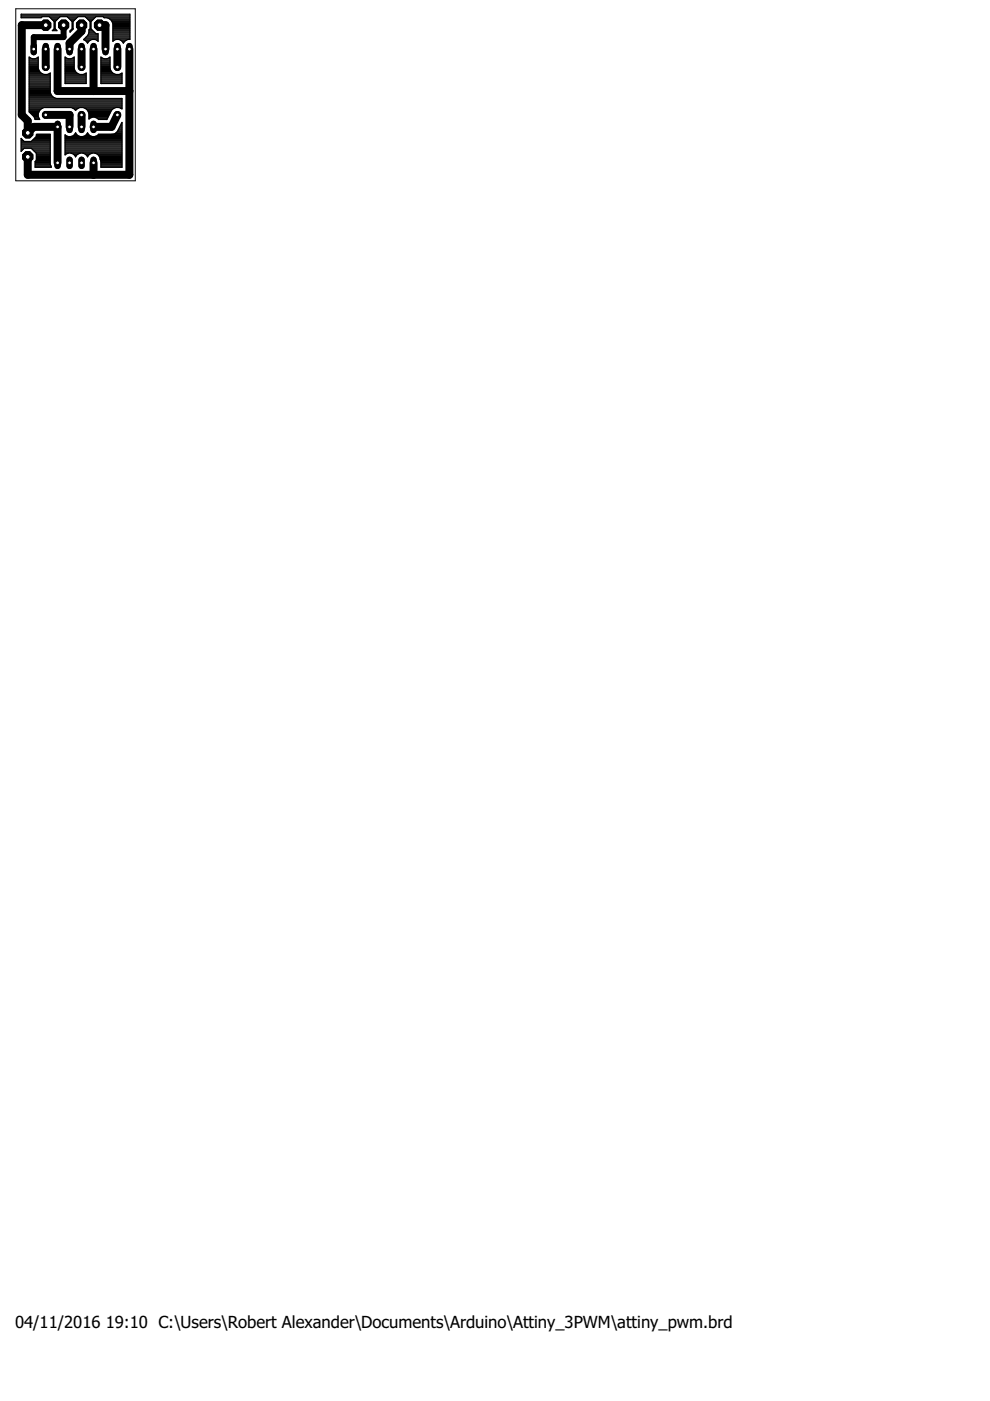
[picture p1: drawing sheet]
<svg xmlns="http://www.w3.org/2000/svg" width="210mm" height="297mm" viewBox="0 0 210 297" stroke-linecap="round" stroke-linejoin="round" font-family="sans-serif">
<defs><g id="words">
<g font-size="3.5">
<text x="3.2" y="281.5">04/11/2016</text>
<text x="22.4" y="281.5">19:10 C:\Users\Robert Alexander\Documents\Arduino\Attiny_3PWM\attiny_pwm.brd</text>
</g>
</g></defs>
<g fill="none" stroke="#000" stroke-width="1.7">
<path d="M9.7 5.3h-5.1v19.1l1.3 1.2v2.6l1.3-1.3h5v7.6M9.7 10.4v3.8M12.2 10.4v8.9h15.2M17.3 5.3v1.3l-2.5 2.5v1.3M17.3 10.4v3.8M19.8 10.4v8.9M21.1 5.3h1.3v5.1M24.9 10.4v3.8M27.4 10.4v26.7h-21.5v-3.8M9.7 24.4h5.1v2.5M17.3 24.4v2.5M19.8 34.5v2.6"/>
<path d="M24.9 24.4l-1.3 2.5h-3.8"/>
</g>
<path d="M13.5 5.3v2.6h-6.3v2.5" fill="none" stroke="#000" stroke-width="1.3"/>
<g fill="none" stroke="#000" stroke-width=".25">
<path d="M4.5 3.6h4.3M4.5 3.4h23M4.5 3.2h23M6.2 19.8h4.6M6.2 19.6h4.4M6.2 19.4h4.4M6.2 19.2h4.4M6.2 18.9h4.4M6.2 18.7h4.4M6.2 18.5h4.4M6.2 18.3h4.4M6.2 18.1h4.4"/>
<path d="M6.2 17.8h4.4M6.2 17.6h4.4M6.2 17.4h4.4M6.2 17.2h4.4M6.2 17h4.4M6.2 16.7h4.4M6.2 16.5h4.4M6.2 16.3h4.4M6.2 16.1h4.4M6.2 15.9h4.4M6.2 15.6h2.8M6.2 15.4h2.4"/>
<path d="M6.2 15.2h2.2M6.2 15h2.1M6.2 14.7h2M6.2 14.5h1.9M6.2 14.3h1.9M6.2 14.1h1.9M6.2 13.8h1.9M6.2 13.6h1.9M6.2 13.4h1.9M6.2 13.2h1.9M6.2 13h1.9M6.2 12.7h1.9"/>
<path d="M6.2 12.5h1.9M6.2 12.3h.3M7.9 12.3h.2M8.1 14.5v-2.4a1.33 1.33 0 0 1-1.9 0v11.6l1 1 .3 .6M8.1 14.5a1.59 1.59 0 0 0 2.5 1v4.1M10.4 15.6h.2M10.5 3.6h2.1M10.6 19.6l.3 .6 .4 .4 .6 .3h14v2.2a1.58 1.58 0 0 0-2.3 .3M10.8 3.9h1.6M11 4.1h1.2M11.2 4.3h.8M11.3 6.3h.6"/>
<path d="M11.4 4.5h.3M11.5 6.1v-1.5l-1.1-1.1h-1.5l-.2 .3h-4.2v-.8h23v5.4l-.9 .2-.4 .4M11.5 6.1l-.4 .4h1l-.4-.4M11.5 6.1h.2M11.5 5.9h.2M11.5 5.6h.2M11.5 5.4h.2M11.5 5.2h.2M11.5 5h.2M11.5 4.7h.2M11.7 6.1v-1.5l1-1.1h1.5l1.1 1.1v1.5M13.8 12.1a1.33 1.33 0 0 0 1.9 0v2.4a1.58 1.58 0 0 0 2.6 1v2.2h-4.5z"/>
<path d="M13.8 17.6h4.5M13.8 17.4h4.5M13.8 17.2h4.5M13.8 17h4.5M13.8 16.7h4.5M13.8 16.5h4.5M13.8 16.3h4.5M13.8 16.1h4.5M13.8 15.9h4.5M13.8 15.6h2.8M13.8 15.4h2.5M13.8 15.2h2.2"/>
<path d="M13.8 15h2.1M13.8 14.7h2M13.8 14.5h1.9M13.8 14.3h1.9M13.8 14.1h1.9M13.8 13.8h1.9M13.8 13.6h1.9M13.8 13.4h1.9M13.8 13.2h1.9M13.8 13h1.9M13.8 12.7h1.9M13.8 12.5h1.9"/>
<path d="M13.8 12.3h.3M14.4 3.6h2M14.6 3.9h1.6M14.8 4.1h1.2M14.9 6.8h.1M14.9 6.5h.3M15 4.3h.8M15.1 6.3h.3M15.2 4.5h.3M15.3 6.1l-.4 .4v.3l.6-.7M15.3 6.1h.2M15.3 5.9h.2"/>
<path d="M15.3 5.6h.2M15.3 5.4h.2M15.3 5.2h.2M15.3 5h.2M15.3 4.7h.2M15.5 12.3h.2M15.5 6.1v-1.5l1.1-1.1h1.5l1 1.1v1.5M17.8 8.3h3M18 8.5h1.2M18 15.6h.3M18.1 8.1h2.7M18.2 3.6h2"/>
<path d="M18.2 8.7h.7M18.3 7.9h2.5M18.4 3.9h1.6M18.5 9l.1 .2v-.2M18.5 9h.1M18.5 7.6h2.3M18.6 4.1h1.2M18.7 7.4h2.1M18.8 7.2h2M18.8 4.3h.8M18.8 7h1.4M18.9 6.5h.8"/>
<path d="M18.9 6.8h1M18.9 6.3h.6M19 4.5h.3M19.1 6.1l-.2 .2v.6l-.3 .6-.9 .9 .8 .6M19.1 6.1h.2M19.1 5.9h.2M19.1 5.6h.2M19.1 5.4h.2M19.1 5.2h.2M19.1 5h.2M19.1 4.7h.2M19.3 6.1v-1.5l1-1.1h1.5l.3 .3a1.57 1.57 0 0 1 1.8 1.2v3.7"/>
<path d="M19.3 6.1l1 1.1h.5v1.5M20.5 8.5h.3M20.8 8.7a1.36 1.36 0 0 0-2.2 .3M20.8 8.7h.1M21.4 12.1a1.34 1.34 0 0 0 1.9 0v2.4a1.59 1.59 0 0 0 2.6 1v2.2h-4.5zM21.4 17.6h4.5M21.4 17.4h4.5M21.4 17.2h4.5M21.4 17h4.5M21.4 16.7h4.5M21.4 16.5h4.5M21.4 16.3h4.5"/>
<path d="M21.4 16.1h4.5M21.4 15.9h4.5M21.4 15.6h2.8M21.4 15.4h2.5M21.4 15.2h2.2M21.4 15h2.1M21.4 14.7h2M21.4 14.5h1.9M21.4 14.3h1.9M21.4 14.1h1.9M21.4 13.8h1.9M21.4 13.6h1.9"/>
<path d="M21.4 13.4h1.9M21.4 13.2h1.9M21.4 13h1.9M21.4 12.7h1.9M21.4 12.5h1.9M21.4 12.3h.3M22 3.6h5.5M22.9 3.9h4.6M23.1 12.3h.2M23.3 4.1h4.2M23.6 4.3h3.9M23.7 4.5h3.8"/>
<path d="M23.8 4.7h3.7M23.9 5h3.6M23.9 8.7a1.36 1.36 0 0 1 2.2 .3M23.9 6.5h3.6M23.9 8.7h.1M23.9 8.5h.3M23.9 8.3h3.6M23.9 8.1h3.6M23.9 7.9h3.6M23.9 7.6h3.6M23.9 7.4h3.6M23.9 7.2h3.6"/>
<path d="M23.9 7h3.6M23.9 6.8h3.6M23.9 6.3h3.6M23.9 6.1h3.6M23.9 5.9h3.6M23.9 5.6h3.6M23.9 5.4h3.6M23.9 5.2h3.6M25.6 8.5h1.2M25.6 15.6h.3M25.9 8.7h.6M26.1 9l.1 .2v-.2"/>
<path d="M26.1 9h.1M4.5 32.1l.6-.7h1.5l1.1 1.1M4.5 32h.1M4.5 31.8h.2M4.5 31.6h.5M4.5 31.4h6.1M4.5 31.2h6.1M4.5 30.9h6.1M4.5 30.7h6.1M4.5 30.5h6.1M4.5 30.3h6.1M4.5 30.1h6.1"/>
<path d="M4.5 29.8h.5M4.5 29.6h.2M4.5 29.4h.1M6.2 23.6h2.1M6.2 23.4h2.2M6.2 23.2h2.5M6.2 22.9h2.8M6.2 22.7h19.7M6.2 22.5h19.7M6.2 22.3h19.7M6.2 22.1h19.7M6.2 21.8h19.7"/>
<path d="M6.2 21.6h19.7M6.2 21.4h19.7M6.2 21.2h19.7M6.2 21h19.7M6.2 20.7h5.4M6.2 20.5h5M6.2 20.3h4.8M6.2 20.1h4.6M6.3 23.8h1.9M6.5 24.1h1.6M6.8 24.3h1.3M6.8 31.6h3.8"/>
<path d="M6.8 29.8h3.8M7 24.5h1.1M7 29.6h3.6M7 31.8h3.6M7.2 24.7h.9M7.2 32h3.4M7.2 29.4h3.4M7.3 25h.9M7.4 25.2h.9M7.5 25.3h.1M7.5 35.4h3.3M7.5 35.2h3.3"/>
<path d="M7.5 34.9h3.2M7.5 34.7h3.1M7.5 34.5h3.1M7.5 34.3h3.1M7.5 29.2h3.1M7.5 32.3h3.1M7.6 34h3M7.7 28.9h2.9M7.7 32.5h2.9M7.7 28.9l.1-.4h2.8v6.3l.2 .7h-3.3v-1.3l.2-.2v-1.5M7.7 28.9l-1.1 1.1h-1.5l-.6-.7v2.8M7.7 33.8h2.9"/>
<path d="M7.7 33.6h2.9M7.7 33.4h2.9M7.7 33.2h2.9M7.7 32.9h2.9M7.7 32.7h2.9M7.7 28.7h2.9M8.1 24.1v.6M8.1 24.7l.3 .6h-.9M8.1 24.1l.3-.6 .4-.5 .6-.2h5.7l.5 .2 .4 .4a1.59 1.59 0 0 1 1.7-.6 1.59 1.59 0 0 1 1.2 1.3M13.8 32.5h.6M13.8 32.7h.1M13.8 32.3h12.1"/>
<path d="M13.8 32h12.1M13.8 31.8h12.1M13.8 31.6h12.1M13.8 31.4h12.1M13.8 31.2h12.1M13.8 30.9h12.1M13.8 30.7h12.1M13.8 30.5h12.1M13.8 30.3h12.1M13.8 30.1h12.1M13.8 29.8h12.1M13.8 29.6h12.1"/>
<path d="M13.8 29.4h12.1M13.8 29.2h12.1M13.8 28.7h.1M14.5 29l-.7-.4v4.3a1.36 1.36 0 0 1 1.8-.2M15.1 32.5h1.9M15.4 22.9h1.2M15.6 28.7l-.6 .3-1.2-.1M15.6 28.7l.4-.5 .5 .5M15.6 32.7l.4 .6 .5-.6M15.6 32.7h.9M15.6 28.7h.9M15.8 28.5h.5"/>
<path d="M15.8 23.2h.5M15.8 32.9h.4M16 33.2h.1M16 28.3h.1M16 23.4h.1M16.5 28.7l.5 .3M16.5 32.7a1.39 1.39 0 0 1 2.1 .6l.4-.6M17.6 28.9h1.9M17.6 32.5h1.9M18 22.9h6.2M18.1 32.7h.9M18.1 28.7h.9"/>
<path d="M18.3 23.2h5.6M18.3 28.5h.5M18.4 32.9h.4M18.5 28.3h.1M18.5 33.2h.1M18.5 23.4h5.1M18.7 23.6h4.8M18.8 23.8h4.6M18.9 25.2h.1M18.9 25h.4M18.9 24.7h4.1M18.9 24.5h4.2"/>
<path d="M18.9 24.3h4.3M18.9 24.1h4.4M19 28.7l-.4-.5-.5 .5-.5 .3-2.5-.1M19 28.7l.6 .3 6.3-.1M20.2 32.5h5.7M20.3 25h2.6M20.7 32.7h5.2M20.7 28.7h5.2M20.7 25.2h2.1M20.9 32.9h5M21 33.2h4.9M21.1 33.4h4.8"/>
<path d="M21.2 33.6h4.7M21.3 33.8h4.6M21.3 34h4.6M21.4 35.4h4.5M21.4 35.2h4.5M21.4 34.9h4.5M21.4 34.7h4.5M21.4 34.5h4.5M21.4 34.3h4.5M23.6 23.4l-.9 1.9h-1.8a1.35 1.35 0 0 0-2-.1v-1.1M24.4 28.3l-.8 .2M24.4 28.3h1.5"/>
<path d="M24.7 28h1.2M24.9 27.8l1-1.8v9.5h-4.5v-1.3l-.2-.4a1.4 1.4 0 0 0-2.2-1.1M24.9 27.8l-.5 .5M24.9 27.8h1M25 27.6h.9M25.1 27.4h.8M25.3 27.2h.6M25.4 26.9h.5M25.5 26.7h.4M25.6 22.9h.3M25.6 26.5h.3M25.7 26.3h.2"/>
<path d="M25.8 26.1h.1M25.9 28.5h-5l-.8 .5"/>
</g>
<circle cx="5.9" cy="28.2" r="1.17" fill="#000" stroke="#000" stroke-width=".21"/>
<circle cx="5.9" cy="28.2" r=".51" fill="#fff" stroke="#000" stroke-width=".21"/>
<circle cx="9.7" cy="5.3" r="1.17" fill="#000" stroke="#000" stroke-width=".21"/>
<circle cx="9.7" cy="5.3" r=".51" fill="#fff" stroke="#000" stroke-width=".21"/>
<circle cx="5.9" cy="33.3" r="1.17" fill="#000" stroke="#000" stroke-width=".21"/>
<circle cx="5.9" cy="33.3" r=".51" fill="#fff" stroke="#000" stroke-width=".21"/>
<circle cx="13.5" cy="5.3" r="1.17" fill="#000" stroke="#000" stroke-width=".21"/>
<circle cx="13.5" cy="5.3" r=".51" fill="#fff" stroke="#000" stroke-width=".21"/>
<circle cx="21.1" cy="5.3" r="1.17" fill="#000" stroke="#000" stroke-width=".21"/>
<circle cx="21.1" cy="5.3" r=".51" fill="#fff" stroke="#000" stroke-width=".21"/>
<path d="M12.2 33.9v1.3" fill="none" stroke="#000" stroke-width="1.3"/>
<circle cx="12.2" cy="34.5" r=".4" fill="#fff" stroke="#000" stroke-width=".21"/>
<path d="M14.8 33.9v1.3" fill="none" stroke="#000" stroke-width="1.3"/>
<circle cx="14.8" cy="34.5" r=".4" fill="#fff" stroke="#000" stroke-width=".21"/>
<path d="M14.8 26.2v1.4" fill="none" stroke="#000" stroke-width="1.3"/>
<circle cx="14.8" cy="26.9" r=".4" fill="#fff" stroke="#000" stroke-width=".21"/>
<path d="M12.2 26.2v1.4" fill="none" stroke="#000" stroke-width="1.3"/>
<circle cx="12.2" cy="26.9" r=".4" fill="#fff" stroke="#000" stroke-width=".21"/>
<path d="M17.3 33.9v1.3" fill="none" stroke="#000" stroke-width="1.3"/>
<circle cx="17.3" cy="34.5" r=".4" fill="#fff" stroke="#000" stroke-width=".21"/>
<path d="M19.8 33.9v1.3" fill="none" stroke="#000" stroke-width="1.3"/>
<circle cx="19.8" cy="34.5" r=".4" fill="#fff" stroke="#000" stroke-width=".21"/>
<path d="M17.3 26.2v1.4" fill="none" stroke="#000" stroke-width="1.3"/>
<circle cx="17.3" cy="26.9" r=".4" fill="#fff" stroke="#000" stroke-width=".21"/>
<path d="M19.8 26.2v1.4" fill="none" stroke="#000" stroke-width="1.3"/>
<circle cx="19.8" cy="26.9" r=".4" fill="#fff" stroke="#000" stroke-width=".21"/>
<path d="M14.8 9.8v1.3" fill="none" stroke="#000" stroke-width="1.3"/>
<circle cx="14.8" cy="10.4" r=".4" fill="#fff" stroke="#000" stroke-width=".21"/>
<path d="M19.8 9.8v1.3" fill="none" stroke="#000" stroke-width="1.3"/>
<circle cx="19.8" cy="10.4" r=".4" fill="#fff" stroke="#000" stroke-width=".21"/>
<path d="M17.3 9.8v1.3" fill="none" stroke="#000" stroke-width="1.3"/>
<circle cx="17.3" cy="10.4" r=".4" fill="#fff" stroke="#000" stroke-width=".21"/>
<path d="M22.4 9.8v1.3" fill="none" stroke="#000" stroke-width="1.3"/>
<circle cx="22.4" cy="10.4" r=".4" fill="#fff" stroke="#000" stroke-width=".21"/>
<path d="M27.4 9.8v1.3" fill="none" stroke="#000" stroke-width="1.3"/>
<circle cx="27.4" cy="10.4" r=".4" fill="#fff" stroke="#000" stroke-width=".21"/>
<path d="M24.9 9.8v1.3" fill="none" stroke="#000" stroke-width="1.3"/>
<circle cx="24.9" cy="10.4" r=".4" fill="#fff" stroke="#000" stroke-width=".21"/>
<path d="M7.2 9.8v1.3" fill="none" stroke="#000" stroke-width="1.3"/>
<circle cx="7.2" cy="10.4" r=".4" fill="#fff" stroke="#000" stroke-width=".21"/>
<path d="M12.2 9.8v1.3" fill="none" stroke="#000" stroke-width="1.3"/>
<circle cx="12.2" cy="10.4" r=".4" fill="#fff" stroke="#000" stroke-width=".21"/>
<path d="M9.7 9.8v1.3" fill="none" stroke="#000" stroke-width="1.3"/>
<circle cx="9.7" cy="10.4" r=".4" fill="#fff" stroke="#000" stroke-width=".21"/>
<circle cx="17.3" cy="5.3" r="1.17" fill="#000" stroke="#000" stroke-width=".21"/>
<circle cx="17.3" cy="5.3" r=".51" fill="#fff" stroke="#000" stroke-width=".21"/>
<circle cx="17.3" cy="24.4" r=".71" fill="#000" stroke="#000" stroke-width=".21"/>
<circle cx="17.3" cy="24.4" r=".4" fill="#fff" stroke="#000" stroke-width=".21"/>
<circle cx="17.3" cy="14.2" r=".71" fill="#000" stroke="#000" stroke-width=".21"/>
<circle cx="17.3" cy="14.2" r=".4" fill="#fff" stroke="#000" stroke-width=".21"/>
<circle cx="24.9" cy="24.4" r=".71" fill="#000" stroke="#000" stroke-width=".21"/>
<circle cx="24.9" cy="24.4" r=".4" fill="#fff" stroke="#000" stroke-width=".21"/>
<circle cx="24.9" cy="14.2" r=".71" fill="#000" stroke="#000" stroke-width=".21"/>
<circle cx="24.9" cy="14.2" r=".4" fill="#fff" stroke="#000" stroke-width=".21"/>
<circle cx="9.7" cy="24.4" r=".71" fill="#000" stroke="#000" stroke-width=".21"/>
<circle cx="9.7" cy="24.4" r=".4" fill="#fff" stroke="#000" stroke-width=".21"/>
<circle cx="9.7" cy="14.2" r=".71" fill="#000" stroke="#000" stroke-width=".21"/>
<circle cx="9.7" cy="14.2" r=".4" fill="#fff" stroke="#000" stroke-width=".21"/>
<circle cx="5.9" cy="28.2" r="1.17" fill="#000" stroke="#000" stroke-width=".21"/>
<circle cx="5.9" cy="28.2" r=".51" fill="#fff" stroke="#000" stroke-width=".21"/>
<circle cx="9.7" cy="5.3" r="1.17" fill="#000" stroke="#000" stroke-width=".21"/>
<circle cx="9.7" cy="5.3" r=".51" fill="#fff" stroke="#000" stroke-width=".21"/>
<circle cx="5.9" cy="33.3" r="1.17" fill="#000" stroke="#000" stroke-width=".21"/>
<circle cx="5.9" cy="33.3" r=".51" fill="#fff" stroke="#000" stroke-width=".21"/>
<circle cx="13.5" cy="5.3" r="1.17" fill="#000" stroke="#000" stroke-width=".21"/>
<circle cx="13.5" cy="5.3" r=".51" fill="#fff" stroke="#000" stroke-width=".21"/>
<circle cx="21.1" cy="5.3" r="1.17" fill="#000" stroke="#000" stroke-width=".21"/>
<circle cx="21.1" cy="5.3" r=".51" fill="#fff" stroke="#000" stroke-width=".21"/>
<path d="M12.2 33.9v1.3" fill="none" stroke="#000" stroke-width="1.3"/>
<circle cx="12.2" cy="34.5" r=".4" fill="#fff" stroke="#000" stroke-width=".21"/>
<path d="M14.8 33.9v1.3" fill="none" stroke="#000" stroke-width="1.3"/>
<circle cx="14.8" cy="34.5" r=".4" fill="#fff" stroke="#000" stroke-width=".21"/>
<path d="M14.8 26.2v1.4" fill="none" stroke="#000" stroke-width="1.3"/>
<circle cx="14.8" cy="26.9" r=".4" fill="#fff" stroke="#000" stroke-width=".21"/>
<path d="M12.2 26.2v1.4" fill="none" stroke="#000" stroke-width="1.3"/>
<circle cx="12.2" cy="26.9" r=".4" fill="#fff" stroke="#000" stroke-width=".21"/>
<path d="M17.3 33.9v1.3" fill="none" stroke="#000" stroke-width="1.3"/>
<circle cx="17.3" cy="34.5" r=".4" fill="#fff" stroke="#000" stroke-width=".21"/>
<path d="M19.8 33.9v1.3" fill="none" stroke="#000" stroke-width="1.3"/>
<circle cx="19.8" cy="34.5" r=".4" fill="#fff" stroke="#000" stroke-width=".21"/>
<path d="M17.3 26.2v1.4" fill="none" stroke="#000" stroke-width="1.3"/>
<circle cx="17.3" cy="26.9" r=".4" fill="#fff" stroke="#000" stroke-width=".21"/>
<path d="M19.8 26.2v1.4" fill="none" stroke="#000" stroke-width="1.3"/>
<circle cx="19.8" cy="26.9" r=".4" fill="#fff" stroke="#000" stroke-width=".21"/>
<path d="M14.8 9.8v1.3" fill="none" stroke="#000" stroke-width="1.3"/>
<circle cx="14.8" cy="10.4" r=".4" fill="#fff" stroke="#000" stroke-width=".21"/>
<path d="M19.8 9.8v1.3" fill="none" stroke="#000" stroke-width="1.3"/>
<circle cx="19.8" cy="10.4" r=".4" fill="#fff" stroke="#000" stroke-width=".21"/>
<path d="M17.3 9.8v1.3" fill="none" stroke="#000" stroke-width="1.3"/>
<circle cx="17.3" cy="10.4" r=".4" fill="#fff" stroke="#000" stroke-width=".21"/>
<path d="M22.4 9.8v1.3" fill="none" stroke="#000" stroke-width="1.3"/>
<circle cx="22.4" cy="10.4" r=".4" fill="#fff" stroke="#000" stroke-width=".21"/>
<path d="M27.4 9.8v1.3" fill="none" stroke="#000" stroke-width="1.3"/>
<circle cx="27.4" cy="10.4" r=".4" fill="#fff" stroke="#000" stroke-width=".21"/>
<path d="M24.9 9.8v1.3" fill="none" stroke="#000" stroke-width="1.3"/>
<circle cx="24.9" cy="10.4" r=".4" fill="#fff" stroke="#000" stroke-width=".21"/>
<path d="M7.2 9.8v1.3" fill="none" stroke="#000" stroke-width="1.3"/>
<circle cx="7.2" cy="10.4" r=".4" fill="#fff" stroke="#000" stroke-width=".21"/>
<path d="M12.2 9.8v1.3" fill="none" stroke="#000" stroke-width="1.3"/>
<circle cx="12.2" cy="10.4" r=".4" fill="#fff" stroke="#000" stroke-width=".21"/>
<path d="M9.7 9.8v1.3" fill="none" stroke="#000" stroke-width="1.3"/>
<circle cx="9.7" cy="10.4" r=".4" fill="#fff" stroke="#000" stroke-width=".21"/>
<circle cx="17.3" cy="5.3" r="1.17" fill="#000" stroke="#000" stroke-width=".21"/>
<circle cx="17.3" cy="5.3" r=".51" fill="#fff" stroke="#000" stroke-width=".21"/>
<circle cx="17.3" cy="24.4" r=".71" fill="#000" stroke="#000" stroke-width=".21"/>
<circle cx="17.3" cy="24.4" r=".4" fill="#fff" stroke="#000" stroke-width=".21"/>
<circle cx="17.3" cy="14.2" r=".71" fill="#000" stroke="#000" stroke-width=".21"/>
<circle cx="17.3" cy="14.2" r=".4" fill="#fff" stroke="#000" stroke-width=".21"/>
<circle cx="24.9" cy="24.4" r=".71" fill="#000" stroke="#000" stroke-width=".21"/>
<circle cx="24.9" cy="24.4" r=".4" fill="#fff" stroke="#000" stroke-width=".21"/>
<circle cx="24.9" cy="14.2" r=".71" fill="#000" stroke="#000" stroke-width=".21"/>
<circle cx="24.9" cy="14.2" r=".4" fill="#fff" stroke="#000" stroke-width=".21"/>
<circle cx="9.7" cy="24.4" r=".71" fill="#000" stroke="#000" stroke-width=".21"/>
<circle cx="9.7" cy="24.4" r=".4" fill="#fff" stroke="#000" stroke-width=".21"/>
<circle cx="9.7" cy="14.2" r=".71" fill="#000" stroke="#000" stroke-width=".21"/>
<circle cx="9.7" cy="14.2" r=".4" fill="#fff" stroke="#000" stroke-width=".21"/>
<path d="M3.3 1.9h25.4v36.4h-25.4z" fill="none" stroke="#000" stroke-width=".21"/>
<use href="#words"/>
</svg>
